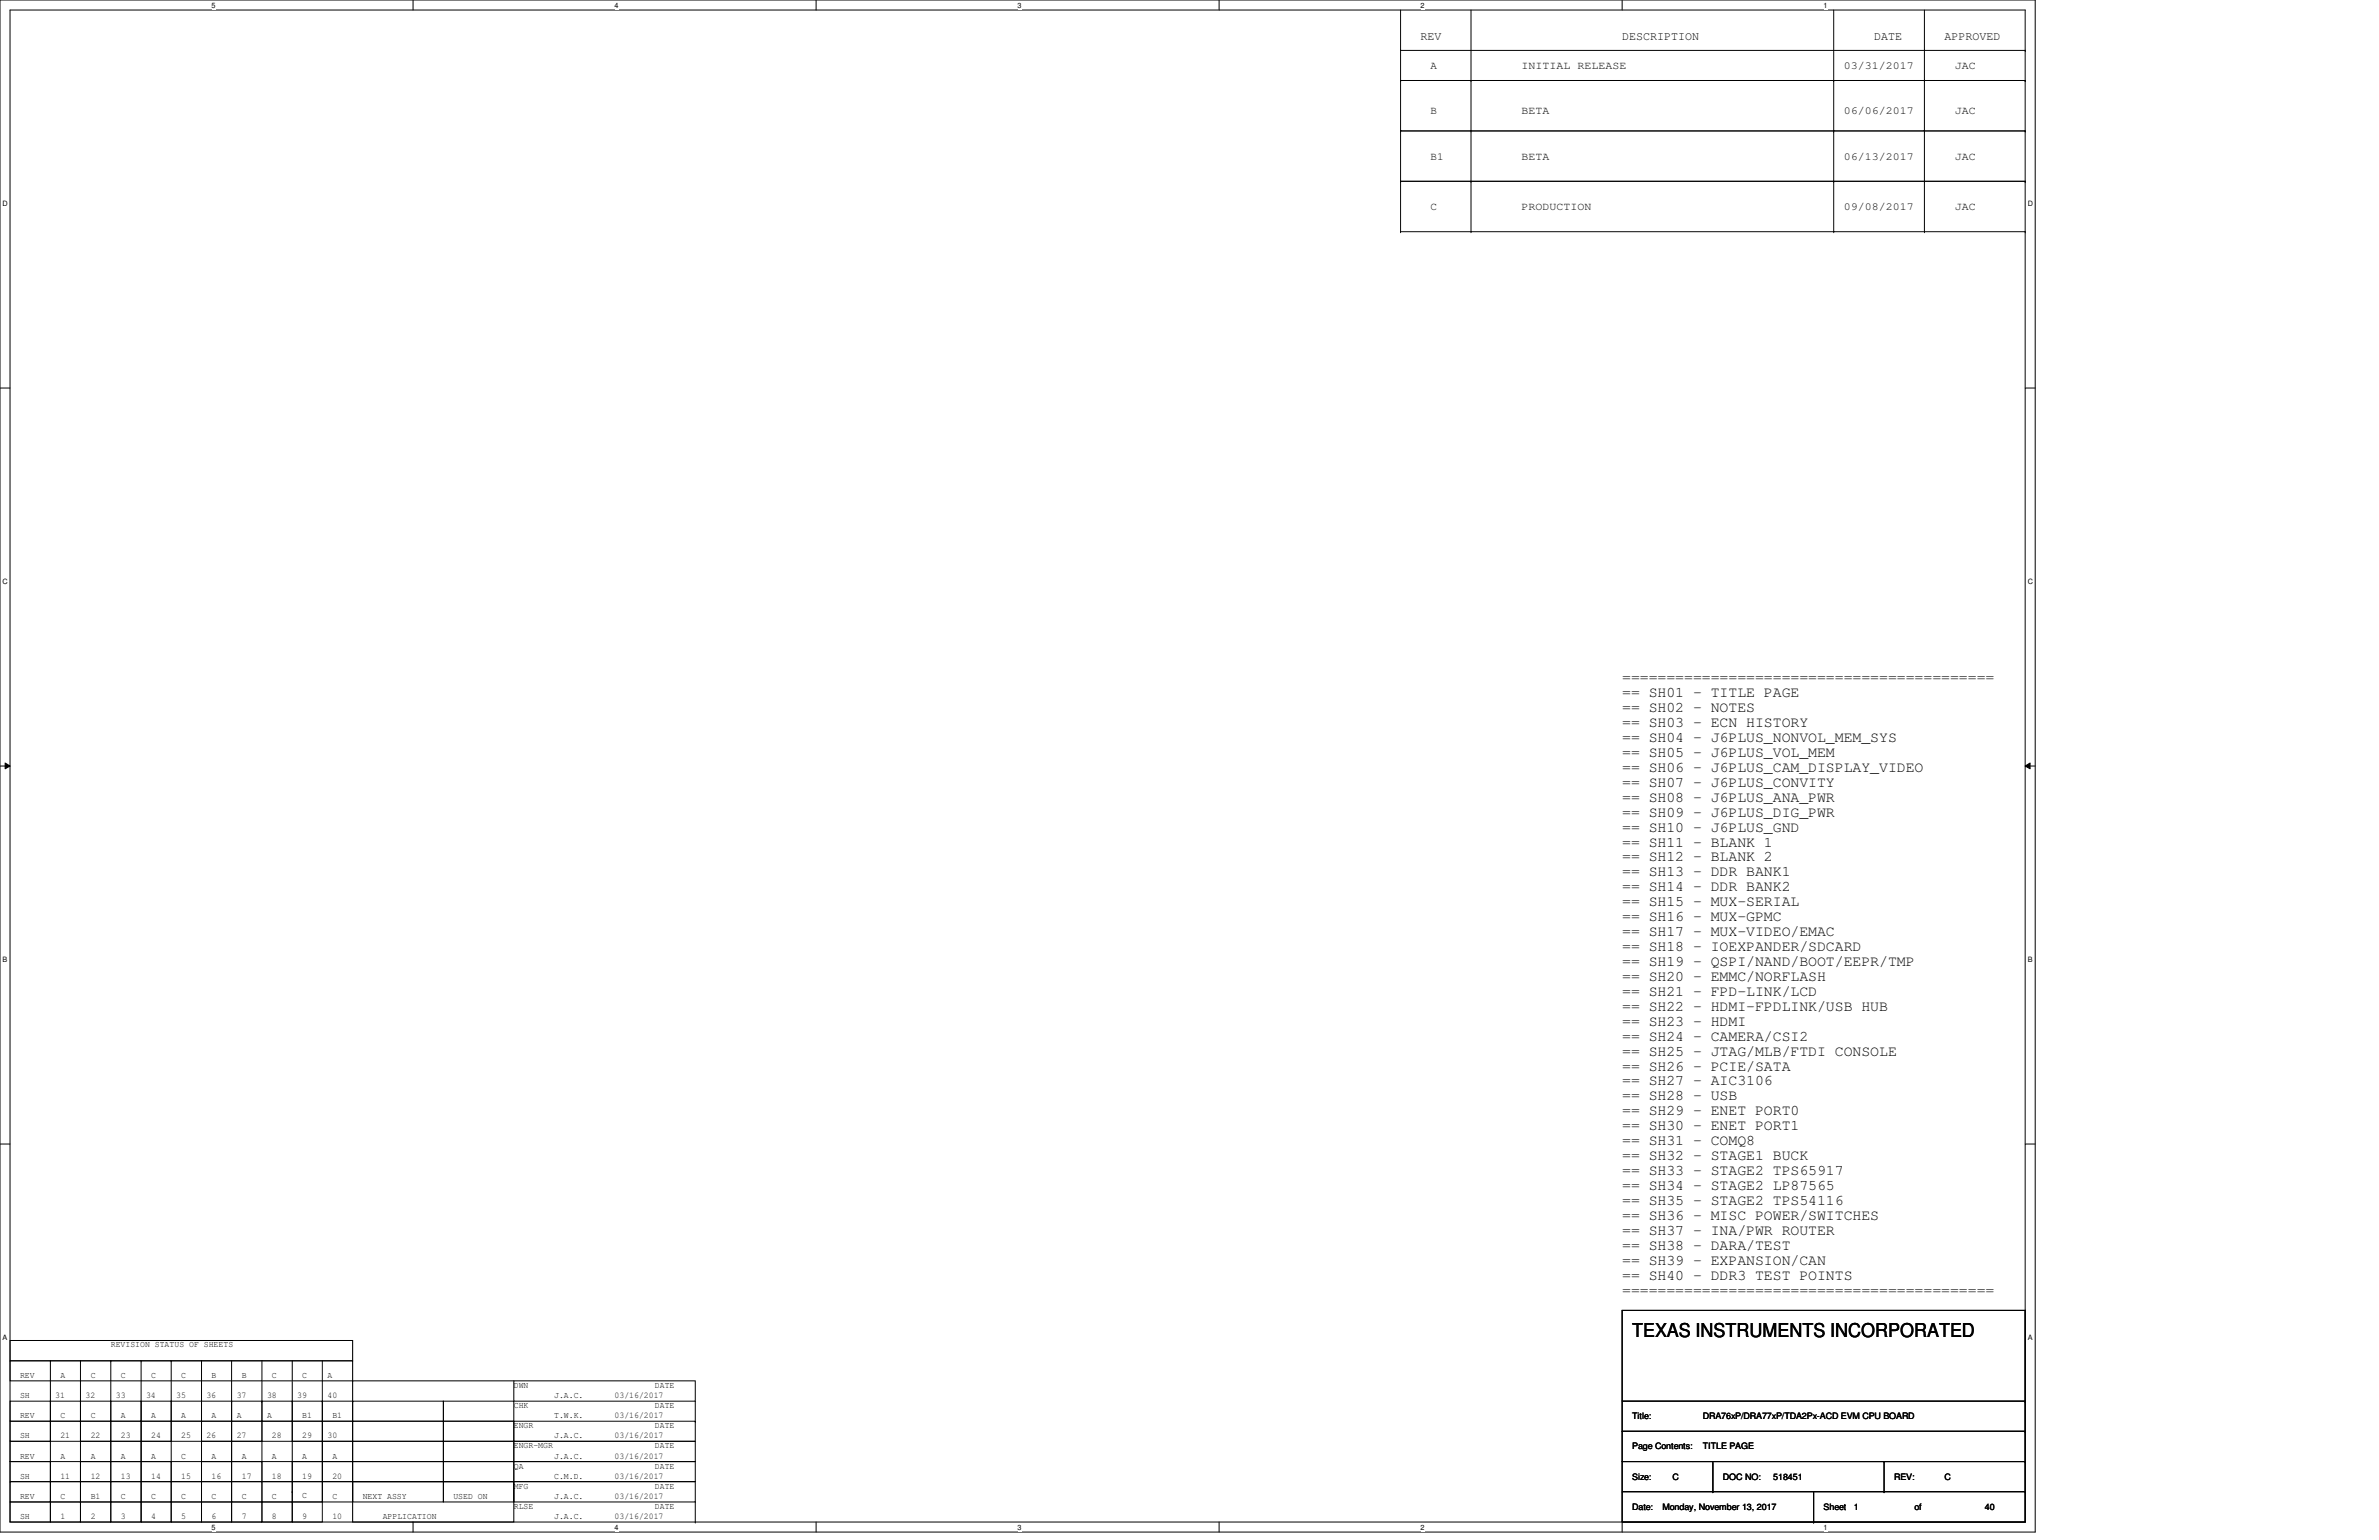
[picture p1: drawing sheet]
<svg xmlns="http://www.w3.org/2000/svg" width="432mm" height="279mm" viewBox="0 0 432 279" stroke-linecap="round" stroke-linejoin="round" font-family="sans-serif">
<defs><g id="words">
<text font-size="3.5" x="296.2" y="242.7">TEXAS INSTRUMENTS INCORPORATED</text>
<g font-size="2.7">
<text x="294.4" y="123.8">==========================================</text>
<text x="294.4" y="126.5">== SH01 - TITLE PAGE</text>
<text x="294.4" y="129.2">== SH02 - NOTES</text>
<text x="294.4" y="131.9">== SH03 - ECN HISTORY</text>
<text x="294.4" y="134.6">== SH04 - J6PLUS_NONVOL_MEM_SYS</text>
<text x="294.4" y="137.3">== SH05 - J6PLUS_VOL_MEM</text>
<text x="294.4" y="140">== SH06 - J6PLUS_CAM_DISPLAY_VIDEO</text>
<text x="294.4" y="142.7">== SH07 - J6PLUS_CONVITY</text>
<text x="294.4" y="145.5">== SH08 - J6PLUS_ANA_PWR</text>
<text x="294.4" y="148.2">== SH09 - J6PLUS_DIG_PWR</text>
<text x="294.4" y="150.9">== SH10 - J6PLUS_GND</text>
<text x="294.4" y="153.6">== SH11 - BLANK 1</text>
<text x="294.4" y="156.3">== SH12 - BLANK 2</text>
<text x="294.4" y="159">== SH13 - DDR BANK1</text>
<text x="294.4" y="161.7">== SH14 - DDR BANK2</text>
<text x="294.4" y="164.4">== SH15 - MUX-SERIAL</text>
<text x="294.4" y="167.1">== SH16 - MUX-GPMC</text>
<text x="294.4" y="169.8">== SH17 - MUX-VIDEO/EMAC</text>
<text x="294.4" y="172.6">== SH18 - IOEXPANDER/SDCARD</text>
<text x="294.4" y="175.3">== SH19 - QSPI/NAND/BOOT/EEPR/TMP</text>
<text x="294.4" y="178">== SH20 - EMMC/NORFLASH</text>
<text x="294.4" y="180.7">== SH21 - FPD-LINK/LCD</text>
<text x="294.4" y="183.4">== SH22 - HDMI-FPDLINK/USB HUB</text>
<text x="294.4" y="186.1">== SH23 - HDMI</text>
<text x="294.4" y="188.8">== SH24 - CAMERA/CSI2</text>
<text x="294.4" y="191.5">== SH25 - JTAG/MLB/FTDI CONSOLE</text>
<text x="294.4" y="194.2">== SH26 - PCIE/SATA</text>
<text x="294.4" y="196.9">== SH27 - AIC3106</text>
<text x="294.4" y="199.6">== SH28 - USB</text>
<text x="294.4" y="202.4">== SH29 - ENET PORT0</text>
<text x="294.4" y="205.1">== SH30 - ENET PORT1</text>
<text x="294.4" y="207.8">== SH31 - COMQ8</text>
<text x="294.4" y="210.5">== SH32 - STAGE1 BUCK</text>
<text x="294.4" y="213.2">== SH33 - STAGE2 TPS65917</text>
<text x="294.4" y="215.9">== SH34 - STAGE2 LP87565</text>
<text x="294.4" y="218.6">== SH35 - STAGE2 TPS54116</text>
<text x="294.4" y="221.3">== SH36 - MISC POWER/SWITCHES</text>
<text x="294.4" y="224">== SH37 - INA/PWR ROUTER</text>
<text x="294.4" y="226.7">== SH38 - DARA/TEST</text>
<text x="294.4" y="229.4">== SH39 - EXPANSION/CAN</text>
<text x="294.4" y="232.2">== SH40 - DDR3 TEST POINTS</text>
<text x="294.4" y="234.9">==========================================</text>
</g>
<g font-size="2.2">
<text x="257.9" y="7.2">REV</text>
<text x="294.4" y="7.2">DESCRIPTION</text>
<text x="340.1" y="7.2">DATE</text>
<text x="352.9" y="7.2">APPROVED</text>
</g>
<g font-size="2">
<text x="259.7" y="12.5">A</text>
<text x="276.1" y="12.5">INITIAL RELEASE</text>
<text x="334.6" y="12.5">03/31/2017</text>
<text x="354.8" y="12.5">JAC</text>
<text x="259.7" y="20.7">B</text>
<text x="276.1" y="20.7">BETA</text>
<text x="334.6" y="20.7">06/06/2017</text>
<text x="354.8" y="20.7">JAC</text>
<text x="259.7" y="29">B1</text>
<text x="276.1" y="29">BETA</text>
<text x="334.6" y="29">06/13/2017</text>
<text x="354.8" y="29">JAC</text>
<text x="259.7" y="38.1">C</text>
<text x="276.1" y="38.1">PRODUCTION</text>
<text x="334.6" y="38.1">09/08/2017</text>
<text x="354.8" y="38.1">JAC</text>
</g>
<g font-size="1.6">
<text x="20.1" y="244.5">REVISION STATUS OF SHEETS</text>
<text x="3.6" y="250">REV</text>
<text x="11" y="250">A</text>
<text x="16.5" y="250">C</text>
<text x="21.9" y="250">C</text>
<text x="27.4" y="250">C</text>
<text x="32.9" y="250">C</text>
<text x="38.4" y="250">B</text>
<text x="43.9" y="250">B</text>
<text x="49.4" y="250">C</text>
<text x="54.9" y="250">C</text>
<text x="59.4" y="250">A</text>
<text x="93.3" y="251.8">DWN</text>
<text x="118.9" y="251.8">DATE</text>
<text x="3.6" y="253.6">SH</text>
<text x="3.6" y="257.3">REV</text>
<text x="10" y="253.6">31</text>
<text x="11" y="257.3">C</text>
<text x="15.5" y="253.6">32</text>
<text x="16.5" y="257.3">C</text>
<text x="21" y="253.6">33</text>
<text x="21.9" y="257.3">A</text>
<text x="26.5" y="253.6">34</text>
<text x="27.4" y="257.3">A</text>
<text x="32" y="253.6">35</text>
<text x="32.9" y="257.3">A</text>
<text x="37.5" y="253.6">36</text>
<text x="38.4" y="257.3">A</text>
<text x="43" y="257.3">A</text>
<text x="43" y="253.6">37</text>
<text x="48.5" y="257.3">A</text>
<text x="48.5" y="253.6">38</text>
<text x="53.9" y="253.6">39</text>
<text x="54.9" y="257.3">B1</text>
<text x="59.4" y="253.6">40</text>
<text x="60.3" y="257.3">B1</text>
<text x="93.3" y="255.5">CHK</text>
<text x="100.6" y="253.6">J.A.C.</text>
<text x="100.6" y="257.3">T.W.K.</text>
<text x="111.5" y="253.6">03/16/2017</text>
<text x="111.5" y="257.3">03/16/2017</text>
<text x="118.9" y="255.5">DATE</text>
<text x="296.2" y="257.5">Title:</text>
<text x="309.1" y="257.5">DRA76xP/DRA77xP/TDA2Px-ACD EVM CPU BOARD</text>
<text x="3.6" y="260.9">SH</text>
<text x="11" y="260.9">21</text>
<text x="16.5" y="260.9">22</text>
<text x="21.9" y="260.9">23</text>
<text x="27.4" y="260.9">24</text>
<text x="32.9" y="260.9">25</text>
<text x="37.5" y="260.9">26</text>
<text x="43" y="260.9">27</text>
<text x="49.4" y="260.9">28</text>
<text x="54.9" y="260.9">29</text>
<text x="59.4" y="260.9">30</text>
<text x="93.3" y="259.1">ENGR</text>
<text x="93.3" y="262.8">ENGR-MGR</text>
<text x="100.6" y="260.9">J.A.C.</text>
<text x="111.5" y="260.9">03/16/2017</text>
<text x="118.9" y="262.8">DATE</text>
<text x="118.9" y="259.1">DATE</text>
<text x="296.2" y="262.9">Page Contents:</text>
<text x="309.1" y="262.9">TITLE PAGE</text>
<text x="3.6" y="264.6">REV</text>
<text x="3.6" y="268.3">SH</text>
<text x="11" y="264.6">A</text>
<text x="11" y="268.3">11</text>
<text x="16.5" y="264.6">A</text>
<text x="16.5" y="268.3">12</text>
<text x="21.9" y="264.6">A</text>
<text x="21.9" y="268.3">13</text>
<text x="27.4" y="264.6">A</text>
<text x="27.4" y="268.3">14</text>
<text x="32.9" y="268.3">15</text>
<text x="32.9" y="264.6">C</text>
<text x="38.4" y="268.3">16</text>
<text x="38.4" y="264.6">A</text>
<text x="43.9" y="264.6">A</text>
<text x="43.9" y="268.3">17</text>
<text x="49.4" y="268.3">18</text>
<text x="49.4" y="264.6">A</text>
<text x="54.9" y="264.6">A</text>
<text x="54.9" y="268.3">19</text>
<text x="60.3" y="268.3">20</text>
<text x="60.3" y="264.6">A</text>
<text x="93.3" y="266.4">QA</text>
<text x="100.6" y="264.6">J.A.C.</text>
<text x="100.6" y="268.3">C.M.D.</text>
<text x="111.5" y="264.6">03/16/2017</text>
<text x="111.5" y="268.3">03/16/2017</text>
<text x="118.9" y="266.4">DATE</text>
<text x="296.2" y="268.4">Size:</text>
<text x="303.6" y="268.4">C</text>
<text x="312.7" y="268.4">DOC NO:</text>
<text x="321.9" y="268.4">518451</text>
<text x="343.8" y="268.4">REV:</text>
<text x="352.9" y="268.4">C</text>
<text x="3.6" y="271.9">REV</text>
<text x="3.6" y="275.6">SH</text>
<text x="11" y="271.9">C</text>
<text x="11" y="275.6">1</text>
<text x="16.5" y="271.9">B1</text>
<text x="16.5" y="275.6">2</text>
<text x="21.9" y="271.9">C</text>
<text x="21.9" y="275.6">3</text>
<text x="27.4" y="275.6">4</text>
<text x="27.4" y="271.9">C</text>
<text x="32.9" y="271.9">C</text>
<text x="32.9" y="275.6">5</text>
<text x="38.4" y="271.9">C</text>
<text x="38.4" y="275.6">6</text>
<text x="43.9" y="271.9">C</text>
<text x="43.9" y="275.6">7</text>
<text x="49.4" y="271.9">C</text>
<text x="49.4" y="275.6">8</text>
<text x="54.9" y="271.7">C</text>
<text x="54.9" y="275.6">9</text>
<text x="60.3" y="271.9">C</text>
<text x="60.3" y="275.6">10</text>
<text x="65.8" y="271.9">NEXT ASSY</text>
<text x="69.5" y="275.6">APPLICATION</text>
<text x="82.3" y="271.9">USED ON</text>
<text x="93.3" y="270.1">MFG</text>
<text x="93.3" y="273.8">RLSE</text>
<text x="100.6" y="271.9">J.A.C.</text>
<text x="100.6" y="275.6">J.A.C.</text>
<text x="111.5" y="271.9">03/16/2017</text>
<text x="111.5" y="275.6">03/16/2017</text>
<text x="118.9" y="273.8">DATE</text>
<text x="118.9" y="270.1">DATE</text>
<text x="296.2" y="273.9">Date:</text>
<text x="301.8" y="273.9">Monday, November 13, 2017</text>
<text x="331" y="273.9">Sheet</text>
<text x="336.5" y="273.9">1</text>
<text x="347.5" y="273.9">of</text>
<text x="360.3" y="273.9">40</text>
</g>
<g font-size="1.3">
<text x="38.4" y="1.4">5</text>
<text x="111.5" y="1.4">4</text>
<text x="184.7" y="1.4">3</text>
<text x="257.9" y="1.4">2</text>
<text x="331" y="1.4">1</text>
<text x=".5" y="37.3">D</text>
<text x="368" y="37.3">D</text>
<text x=".5" y="105.9">C</text>
<text x="368" y="105.9">C</text>
<text x=".5" y="174.5">B</text>
<text x="368" y="174.5">B</text>
<text x=".5" y="243">A</text>
<text x="368" y="243">A</text>
<text x="38.4" y="277.5">5</text>
<text x="111.5" y="277.5">4</text>
<text x="184.7" y="277.5">3</text>
<text x="257.9" y="277.5">2</text>
<text x="331" y="277.5">1</text>
</g>
</g></defs>
<path d="M0 0h369.4v278h-369.4zM1.8 1.8h365.8v274.3h-365.8z" fill="none" stroke="#000" stroke-width=".18"/>
<g fill="#fff">
<path d="M38.4 .2h.7v1.5h-.7z"/>
<path d="M38.4 276.4h.7v1.4h-.7z"/>
</g>
<path d="M75 0v1.8M75 276.1v1.9" fill="none" stroke="#000" stroke-width=".18"/>
<g fill="#fff">
<path d="M111.5 .2h.8v1.5h-.8z"/>
<path d="M111.5 276.4h.8v1.4h-.8z"/>
</g>
<path d="M148.1 0v1.8M148.1 276.1v1.9" fill="none" stroke="#000" stroke-width=".18"/>
<g fill="#fff">
<path d="M184.7 .2h.7v1.5h-.7z"/>
<path d="M184.7 276.4h.7v1.4h-.7z"/>
</g>
<path d="M221.3 0v1.8M221.3 276.1v1.9" fill="none" stroke="#000" stroke-width=".18"/>
<g fill="#fff">
<path d="M257.9 .2h.7v1.5h-.7z"/>
<path d="M257.9 276.4h.7v1.4h-.7z"/>
</g>
<path d="M294.4 0v1.8M294.4 276.1v1.9" fill="none" stroke="#000" stroke-width=".18"/>
<g fill="#fff">
<path d="M331 .2h.7v1.5h-.7z"/>
<path d="M331 276.4h.7v1.4h-.7z"/>
<path d="M.5 36.1h.9v1.5h-.9z"/>
<path d="M368 36.1h1v1.5h-1z"/>
<path d="M.5 104.7h.9v1.5h-.9z"/>
<path d="M368 104.7h1v1.5h-1z"/>
</g>
<path d="M0 70.4h1.8M367.6 70.4h1.8" fill="none" stroke="#000" stroke-width=".18"/>
<g fill="#fff">
<path d="M.5 173.3h.8v1.5h-.8z"/>
<path d="M368 173.3h.9v1.5h-.9z"/>
</g>
<path d="M0 139h1.8M.9 138.4l.9 .6-.9 .5zM367.6 139l.9-.6v1.1zM367.6 139h1.8" fill="none" stroke="#000" stroke-width=".18"/>
<path d="M.9 138.4l.9 .6-.9 .5zM367.6 139l.9-.6v1.1z" fill="#000"/>
<g fill="#fff">
<path d="M.5 241.9h.8v1.4h-.8z"/>
<path d="M368 241.9h.9v1.4h-.9z"/>
</g>
<g fill="none" stroke="#000" stroke-width=".18">
<path d="M254.2 14.6h.1M254.2 1.8v40.2M254.2 9.1h113.4M254.2 14.6h113.4M267 14.6h.1M267 1.8v40.2M332.8 14.6h.1M332.8 1.8v40.2M349.3 14.6h.1M349.3 1.8v40.2M367.6 9.1h.1M367.6 14.6h.1"/>
<path d="M254.2 23.7h.1M254.2 32.9h.1M254.2 23.7h113.4M254.2 32.9h113.4M267 23.7h.1M267 32.9h.1M332.8 23.7h.1M332.8 32.9h.1M349.3 23.7h.1M349.3 32.9h.1M367.6 23.7h.1M367.6 32.9h.1"/>
<path d="M254.2 42h.1M254.2 42h113.4M267 42h.1M332.8 42h.1M349.3 42h.1M367.6 42h.1M0 207.6h1.8M367.6 207.6h1.8M294.4 237.7h73.2v38.4h-73.2zM1.8 254.2h7.3v3.7h-7.3zM1.8 257.9h7.3v3.6h-7.3zM1.8 246.9h62.2v3.6h-62.2z"/>
<path d="M1.8 243.2h62.2v3.7h-62.2zM9.1 254.2h5.5v3.7h-5.5zM9.1 257.9h5.5v3.6h-5.5zM9.1 246.9h.1M9.1 246.9v7.3M14.6 254.2h5.5v3.7h-5.5zM14.6 257.9h5.5v3.6h-5.5zM14.6 246.9h.1M14.6 246.9v7.3M20.1 254.2h5.5v3.7h-5.5zM20.1 257.9h5.5v3.6h-5.5zM20.1 246.9h.1"/>
<path d="M20.1 246.9v7.3M25.6 257.9h5.5v3.6h-5.5zM25.6 254.2h5.5v3.7h-5.5zM25.6 246.9h.1M25.6 246.9v7.3M31.1 254.2h5.5v3.7h-5.5zM31.1 257.9h5.5v3.6h-5.5zM31.1 246.9h.1M31.1 246.9v7.3M36.6 257.9h5.4v3.6h-5.4zM36.6 254.2h5.4v3.7h-5.4zM36.6 246.9h.1"/>
<path d="M36.6 246.9v7.3M42 254.2h5.5v3.7h-5.5zM42 257.9h5.5v3.6h-5.5zM42 254.2h.1M42 246.9v7.3M47.5 257.9h5.5v3.6h-5.5zM47.5 254.2h5.5v3.7h-5.5zM47.5 254.2h.1M47.5 246.9v7.3M53 257.9h5.5v3.6h-5.5zM53 254.2h5.5v3.7h-5.5zM53 254.2h.1"/>
<path d="M53 246.9v7.3M58.5 254.2h5.5v3.7h-5.5zM58.5 257.9h5.5v3.6h-5.5zM58.5 254.2h.1M58.5 246.9v7.3M64 257.9h16.5v3.6h-16.5zM64 254.2h16.5v3.7h-16.5zM64 254.2h.1M64 250.5h.1M64 250.5v3.7M64 250.5h29.3M80.5 257.9h12.8v3.6h-12.8z"/>
<path d="M80.5 254.2h12.8v3.7h-12.8zM93.3 257.9h32.9v3.6h-32.9zM93.3 250.5h32.9v3.7h-32.9zM126.2 257.9h.1M126.2 254.2v3.7M294.4 259.7h73.2M294.4 254.2h73.2M367.6 259.7h.1M367.6 254.2h.1M1.8 268.8h7.3v3.7h-7.3zM1.8 272.5h7.3v3.6h-7.3zM1.8 265.2h7.3v3.6h-7.3z"/>
<path d="M1.8 261.5h7.3v3.7h-7.3zM9.1 265.2h5.5v3.6h-5.5zM9.1 268.8h5.5v3.7h-5.5zM9.1 272.5h5.5v3.6h-5.5zM14.6 261.5h5.5v3.7h-5.5zM14.6 265.2h5.5v3.6h-5.5zM14.6 272.5h5.5v3.6h-5.5zM14.6 268.8h5.5v3.7h-5.5zM20.1 265.2h5.5v3.6h-5.5zM20.1 268.8h5.5v3.7h-5.5zM20.1 272.5h5.5v3.6h-5.5zM20.1 261.5h5.5v3.7h-5.5z"/>
<path d="M25.6 261.5h5.5v3.7h-5.5zM25.6 272.5h5.5v3.6h-5.5zM25.6 265.2h5.5v3.6h-5.5zM25.6 268.8h5.5v3.7h-5.5zM31.1 272.5h5.5v3.6h-5.5zM31.1 268.8h5.5v3.7h-5.5zM31.1 265.2h5.5v3.6h-5.5zM36.6 272.5h5.4v3.6h-5.4zM36.6 265.2h5.4v3.6h-5.4zM36.6 268.8h5.4v3.7h-5.4zM36.6 261.5h5.4v3.7h-5.4zM42 265.2h5.5v3.6h-5.5z"/>
<path d="M42 272.5h5.5v3.6h-5.5zM42 268.8h5.5v3.7h-5.5zM42 261.5h5.5v3.7h-5.5zM47.5 272.5h5.5v3.6h-5.5zM47.5 268.8h5.5v3.7h-5.5zM47.5 265.2h5.5v3.6h-5.5zM53 265.2h5.5v3.6h-5.5zM53 261.5h5.5v3.7h-5.5zM53 268.8h5.5v3.7h-5.5zM53 272.5h5.5v3.6h-5.5zM53 270.6h.1M58.5 268.8h5.5v3.7h-5.5z"/>
<path d="M58.5 265.2h5.5v3.6h-5.5zM58.5 261.5h5.5v3.7h-5.5zM64 268.8h29.3v7.3h-29.3zM64 261.5h16.5v3.7h-16.5zM64 265.2h16.5v3.6h-16.5zM64 268.8h16.5v3.7h-16.5zM80.5 265.2h12.8v3.6h-12.8zM80.5 268.8h12.8v3.7h-12.8zM80.5 261.5h12.8v3.7h-12.8zM93.3 265.2h32.9v3.6h-32.9zM93.3 268.8h32.9v3.7h-32.9zM93.3 261.5h32.9v3.7h-32.9z"/>
<path d="M126.2 276.1h.1M126.2 272.5v3.6M294.4 270.6h73.2M294.4 265.2h73.2M310.9 270.6h.1M310.9 265.2v5.4M329.2 276.1h.1M329.2 270.6v5.5M342 270.6h.1M342 265.2v5.4M367.6 270.6h.1M367.6 265.2h.1"/>
</g>
<use href="#words"/>
</svg>
